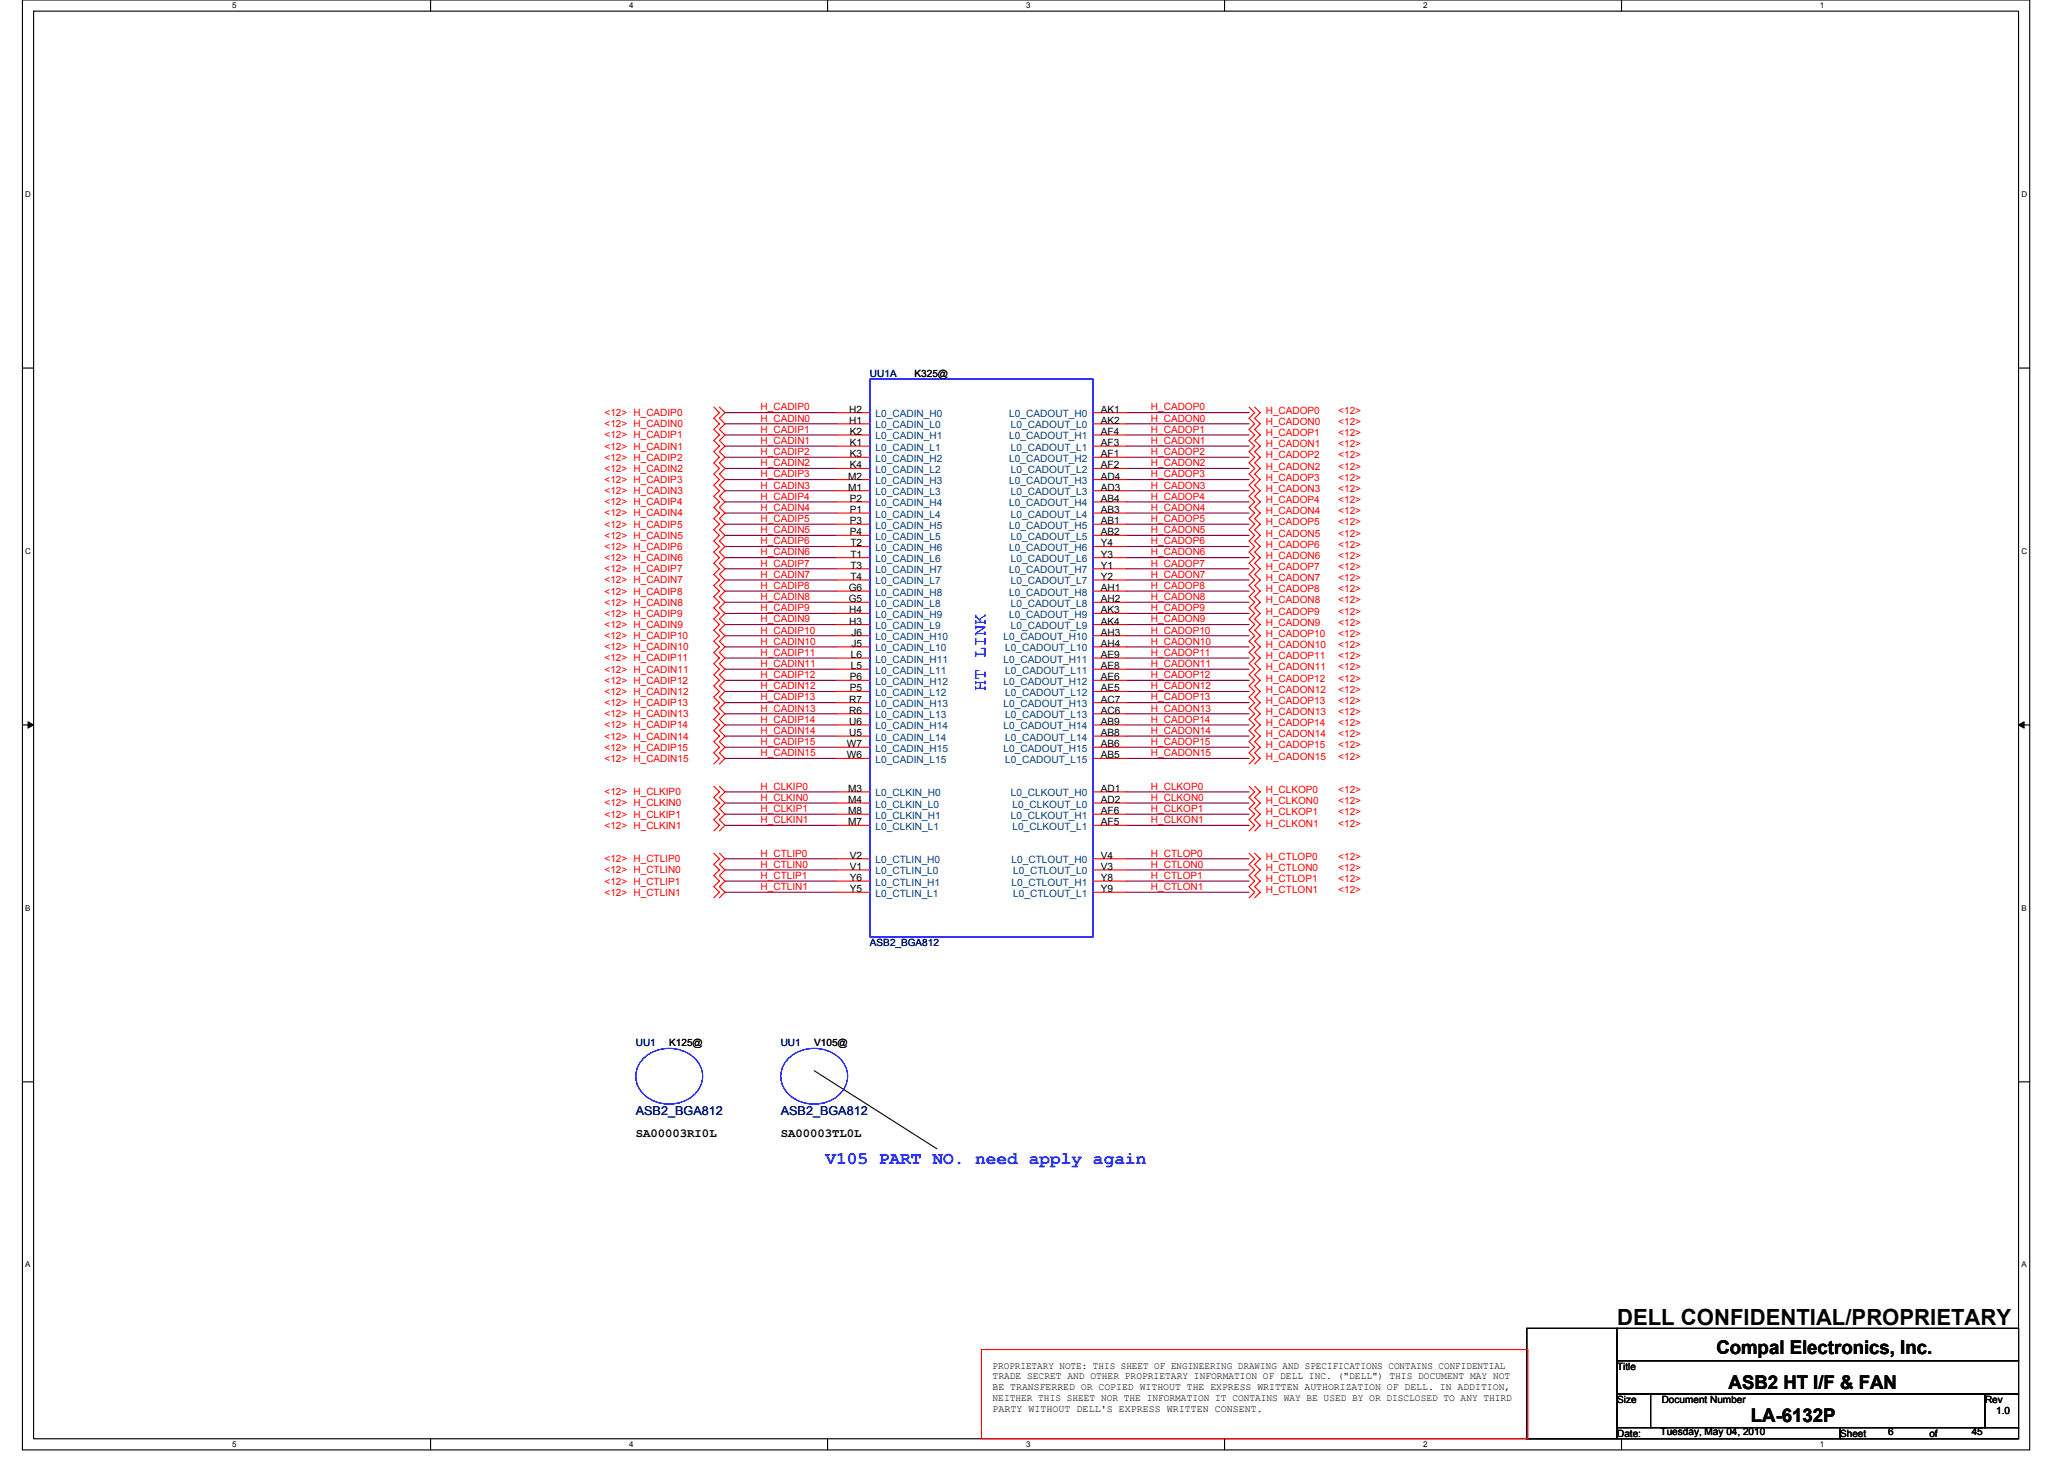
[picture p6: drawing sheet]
<svg xmlns="http://www.w3.org/2000/svg" width="297mm" height="210mm" viewBox="0 0 297 210" stroke-linecap="round" stroke-linejoin="round" font-family="sans-serif">
<defs><g id="words">
<text font-size="3.2" x="232" y="190.1">DELL CONFIDENTIAL/PROPRIETARY</text>
<g font-size="2.7">
<text x="246.3" y="194.3">Compal Electronics, Inc.</text>
<text x="248.1" y="199.3">ASB2 HT I/F &amp; FAN</text>
<text x="251.3" y="204.1">LA-6132P</text>
</g>
<g font-size="2.6" fill="#00f">
<text x="141.4" y="99.2" transform="rotate(-90 141.4 99.2)">HT LINK</text>
<text x="118.4" y="167">V105 PART NO. need apply again</text>
</g>
<g font-size="1.8" fill="#000080">
<text x="91.2" y="160">ASB2_BGA812</text>
<text x="112" y="160">ASB2_BGA812</text>
</g>
<g font-size="1.8">
<text x="91.2" y="163.1">SA00003RI0L</text>
<text x="112" y="163.1">SA00003TL0L</text>
</g>
<g font-size="1.4" fill="#f00">
<text x="86.7" y="59.7">&lt;12&gt; H_CADIP0</text>
<text x="109.2" y="58.9">H_CADIP0</text>
<text x="165.2" y="58.9">H_CADOP0</text>
<text x="181.6" y="59.4">H_CADOP0</text>
<text x="192" y="59.4">&lt;12&gt;</text>
<text x="86.7" y="61.3">&lt;12&gt; H_CADIN0</text>
<text x="86.7" y="62.9">&lt;12&gt; H_CADIP1</text>
<text x="86.7" y="64.5">&lt;12&gt; H_CADIN1</text>
<text x="109.2" y="63.7">H_CADIN1</text>
<text x="109.2" y="62.1">H_CADIP1</text>
<text x="109.2" y="65.3">H_CADIP2</text>
<text x="109.2" y="60.5">H_CADIN0</text>
<text x="165.2" y="63.7">H_CADON1</text>
<text x="165.2" y="62.1">H_CADOP1</text>
<text x="165.2" y="65.3">H_CADOP2</text>
<text x="165.2" y="60.5">H_CADON0</text>
<text x="181.6" y="61">H_CADON0</text>
<text x="181.6" y="62.6">H_CADOP1</text>
<text x="181.6" y="64.2">H_CADON1</text>
<text x="181.6" y="65.8">H_CADOP2</text>
<text x="192" y="61">&lt;12&gt;</text>
<text x="192" y="64.2">&lt;12&gt;</text>
<text x="192" y="62.6">&lt;12&gt;</text>
<text x="192" y="65.8">&lt;12&gt;</text>
<text x="86.7" y="67.7">&lt;12&gt; H_CADIN2</text>
<text x="86.7" y="69.3">&lt;12&gt; H_CADIP3</text>
<text x="86.7" y="70.9">&lt;12&gt; H_CADIN3</text>
<text x="86.7" y="66.1">&lt;12&gt; H_CADIP2</text>
<text x="109.2" y="71.7">H_CADIP4</text>
<text x="109.2" y="66.9">H_CADIN2</text>
<text x="109.2" y="68.5">H_CADIP3</text>
<text x="109.2" y="70.1">H_CADIN3</text>
<text x="165.2" y="70.1">H_CADON3</text>
<text x="165.2" y="68.5">H_CADOP3</text>
<text x="165.2" y="71.7">H_CADOP4</text>
<text x="165.2" y="66.9">H_CADON2</text>
<text x="181.6" y="67.4">H_CADON2</text>
<text x="181.6" y="69">H_CADOP3</text>
<text x="181.6" y="70.6">H_CADON3</text>
<text x="192" y="67.4">&lt;12&gt;</text>
<text x="192" y="70.6">&lt;12&gt;</text>
<text x="192" y="69">&lt;12&gt;</text>
<text x="86.7" y="72.5">&lt;12&gt; H_CADIP4</text>
<text x="86.7" y="74.1">&lt;12&gt; H_CADIN4</text>
<text x="86.7" y="75.7">&lt;12&gt; H_CADIP5</text>
<text x="86.7" y="77.3">&lt;12&gt; H_CADIN5</text>
<text x="109.2" y="73.3">H_CADIN4</text>
<text x="109.2" y="74.9">H_CADIP5</text>
<text x="109.2" y="76.5">H_CADIN5</text>
<text x="165.2" y="74.9">H_CADOP5</text>
<text x="165.2" y="73.3">H_CADON4</text>
<text x="165.2" y="76.5">H_CADON5</text>
<text x="181.6" y="72.2">H_CADOP4</text>
<text x="181.6" y="73.8">H_CADON4</text>
<text x="181.6" y="75.4">H_CADOP5</text>
<text x="181.6" y="77">H_CADON5</text>
<text x="192" y="73.8">&lt;12&gt;</text>
<text x="192" y="77">&lt;12&gt;</text>
<text x="192" y="72.2">&lt;12&gt;</text>
<text x="192" y="75.4">&lt;12&gt;</text>
<text x="86.7" y="82.1">&lt;12&gt; H_CADIP7</text>
<text x="86.7" y="83.7">&lt;12&gt; H_CADIN7</text>
<text x="86.7" y="78.9">&lt;12&gt; H_CADIP6</text>
<text x="86.7" y="80.5">&lt;12&gt; H_CADIN6</text>
<text x="109.2" y="82.9">H_CADIN7</text>
<text x="109.2" y="81.3">H_CADIP7</text>
<text x="109.2" y="79.7">H_CADIN6</text>
<text x="109.2" y="78.1">H_CADIP6</text>
<text x="165.2" y="81.3">H_CADOP7</text>
<text x="165.2" y="78.1">H_CADOP6</text>
<text x="165.2" y="79.7">H_CADON6</text>
<text x="165.2" y="82.9">H_CADON7</text>
<text x="181.6" y="78.6">H_CADOP6</text>
<text x="181.6" y="80.2">H_CADON6</text>
<text x="181.6" y="81.8">H_CADOP7</text>
<text x="181.6" y="83.4">H_CADON7</text>
<text x="192" y="80.2">&lt;12&gt;</text>
<text x="192" y="83.4">&lt;12&gt;</text>
<text x="192" y="78.6">&lt;12&gt;</text>
<text x="192" y="81.8">&lt;12&gt;</text>
<text x="86.7" y="85.3">&lt;12&gt; H_CADIP8</text>
<text x="86.7" y="86.9">&lt;12&gt; H_CADIN8</text>
<text x="86.7" y="88.5">&lt;12&gt; H_CADIP9</text>
<text x="109.2" y="89.3">H_CADIN9</text>
<text x="109.2" y="86.1">H_CADIN8</text>
<text x="109.2" y="87.7">H_CADIP9</text>
<text x="109.2" y="84.5">H_CADIP8</text>
<text x="165.2" y="89.3">H_CADON9</text>
<text x="165.2" y="84.5">H_CADOP8</text>
<text x="165.2" y="87.7">H_CADOP9</text>
<text x="165.2" y="86.1">H_CADON8</text>
<text x="181.6" y="85">H_CADOP8</text>
<text x="181.6" y="86.6">H_CADON8</text>
<text x="181.6" y="88.2">H_CADOP9</text>
<text x="181.6" y="89.8">H_CADON9</text>
<text x="192" y="86.6">&lt;12&gt;</text>
<text x="192" y="89.8">&lt;12&gt;</text>
<text x="192" y="85">&lt;12&gt;</text>
<text x="192" y="88.2">&lt;12&gt;</text>
<text x="86.7" y="90.1">&lt;12&gt; H_CADIN9</text>
<text x="86.7" y="91.7">&lt;12&gt; H_CADIP10</text>
<text x="86.7" y="93.3">&lt;12&gt; H_CADIN10</text>
<text x="86.7" y="94.9">&lt;12&gt; H_CADIP11</text>
<text x="109.2" y="92.5">H_CADIN10</text>
<text x="109.2" y="90.9">H_CADIP10</text>
<text x="109.2" y="95.7">H_CADIN11</text>
<text x="109.2" y="94.1">H_CADIP11</text>
<text x="165.2" y="92.5">H_CADON10</text>
<text x="165.2" y="94.1">H_CADOP11</text>
<text x="165.2" y="90.9">H_CADOP10</text>
<text x="165.2" y="95.7">H_CADON11</text>
<text x="181.6" y="91.4">H_CADOP10</text>
<text x="181.6" y="93">H_CADON10</text>
<text x="181.6" y="94.6">H_CADOP11</text>
<text x="192" y="93">&lt;12&gt;</text>
<text x="192" y="91.4">&lt;12&gt;</text>
<text x="192" y="94.6">&lt;12&gt;</text>
<text x="86.7" y="96.5">&lt;12&gt; H_CADIN11</text>
<text x="86.7" y="98.1">&lt;12&gt; H_CADIP12</text>
<text x="86.7" y="99.7">&lt;12&gt; H_CADIN12</text>
<text x="86.7" y="101.3">&lt;12&gt; H_CADIP13</text>
<text x="109.2" y="98.9">H_CADIN12</text>
<text x="109.2" y="97.3">H_CADIP12</text>
<text x="109.2" y="100.5">H_CADIP13</text>
<text x="165.2" y="97.3">H_CADOP12</text>
<text x="165.2" y="100.5">H_CADOP13</text>
<text x="165.2" y="98.9">H_CADON12</text>
<text x="181.6" y="96.2">H_CADON11</text>
<text x="181.6" y="97.8">H_CADOP12</text>
<text x="181.6" y="99.4">H_CADON12</text>
<text x="181.6" y="101">H_CADOP13</text>
<text x="192" y="96.2">&lt;12&gt;</text>
<text x="192" y="99.4">&lt;12&gt;</text>
<text x="192" y="97.8">&lt;12&gt;</text>
<text x="192" y="101">&lt;12&gt;</text>
<text x="86.7" y="102.9">&lt;12&gt; H_CADIN13</text>
<text x="86.7" y="104.5">&lt;12&gt; H_CADIP14</text>
<text x="86.7" y="106.1">&lt;12&gt; H_CADIN14</text>
<text x="86.7" y="107.7">&lt;12&gt; H_CADIP15</text>
<text x="109.2" y="105.3">H_CADIN14</text>
<text x="109.2" y="103.7">H_CADIP14</text>
<text x="109.2" y="102.1">H_CADIN13</text>
<text x="109.2" y="106.9">H_CADIP15</text>
<text x="165.2" y="106.9">H_CADOP15</text>
<text x="165.2" y="103.7">H_CADOP14</text>
<text x="165.2" y="105.3">H_CADON14</text>
<text x="165.2" y="102.1">H_CADON13</text>
<text x="181.6" y="102.6">H_CADON13</text>
<text x="181.6" y="104.2">H_CADOP14</text>
<text x="181.6" y="105.8">H_CADON14</text>
<text x="181.6" y="107.4">H_CADOP15</text>
<text x="192" y="102.6">&lt;12&gt;</text>
<text x="192" y="105.8">&lt;12&gt;</text>
<text x="192" y="104.2">&lt;12&gt;</text>
<text x="192" y="107.4">&lt;12&gt;</text>
<text x="86.7" y="109.3">&lt;12&gt; H_CADIN15</text>
<text x="109.2" y="108.5">H_CADIN15</text>
<text x="109.2" y="113.3">H_CLKIP0</text>
<text x="165.2" y="113.3">H_CLKOP0</text>
<text x="165.2" y="108.5">H_CADON15</text>
<text x="181.6" y="113.8">H_CLKOP0</text>
<text x="181.6" y="109">H_CADON15</text>
<text x="192" y="109">&lt;12&gt;</text>
<text x="192" y="113.8">&lt;12&gt;</text>
<text x="86.7" y="114.1">&lt;12&gt; H_CLKIP0</text>
<text x="86.7" y="115.7">&lt;12&gt; H_CLKIN0</text>
<text x="86.7" y="117.3">&lt;12&gt; H_CLKIP1</text>
<text x="86.7" y="118.9">&lt;12&gt; H_CLKIN1</text>
<text x="109.2" y="114.9">H_CLKIN0</text>
<text x="109.2" y="118.1">H_CLKIN1</text>
<text x="109.2" y="116.5">H_CLKIP1</text>
<text x="165.2" y="116.5">H_CLKOP1</text>
<text x="165.2" y="118.1">H_CLKON1</text>
<text x="165.2" y="114.9">H_CLKON0</text>
<text x="181.6" y="115.4">H_CLKON0</text>
<text x="181.6" y="117">H_CLKOP1</text>
<text x="181.6" y="118.6">H_CLKON1</text>
<text x="192" y="115.4">&lt;12&gt;</text>
<text x="192" y="118.6">&lt;12&gt;</text>
<text x="192" y="117">&lt;12&gt;</text>
<text x="86.7" y="123.7">&lt;12&gt; H_CTLIP0</text>
<text x="86.7" y="125.3">&lt;12&gt; H_CTLIN0</text>
<text x="109.2" y="122.9">H_CTLIP0</text>
<text x="109.2" y="124.5">H_CTLIN0</text>
<text x="165.2" y="124.5">H_CTLON0</text>
<text x="165.2" y="122.9">H_CTLOP0</text>
<text x="181.6" y="123.4">H_CTLOP0</text>
<text x="181.6" y="125">H_CTLON0</text>
<text x="192" y="125">&lt;12&gt;</text>
<text x="192" y="123.4">&lt;12&gt;</text>
<text x="86.7" y="126.9">&lt;12&gt; H_CTLIP1</text>
<text x="86.7" y="128.5">&lt;12&gt; H_CTLIN1</text>
<text x="109.2" y="127.7">H_CTLIN1</text>
<text x="109.2" y="126.1">H_CTLIP1</text>
<text x="165.2" y="126.1">H_CTLOP1</text>
<text x="165.2" y="127.7">H_CTLON1</text>
<text x="181.6" y="126.6">H_CTLOP1</text>
<text x="181.6" y="128.2">H_CTLON1</text>
<text x="192" y="128.2">&lt;12&gt;</text>
<text x="192" y="126.6">&lt;12&gt;</text>
</g>
<g font-size="1.4">
<text x="121.9" y="59.2">H2</text>
<text x="131.2" y="54.1">K325@</text>
<text x="158" y="59.2">AK1</text>
<text x="121.9" y="60.8">H1</text>
<text x="121.9" y="65.6">K3</text>
<text x="121.9" y="62.4">K2</text>
<text x="121.9" y="64">K1</text>
<text x="158" y="65.6">AF1</text>
<text x="158" y="62.4">AF4</text>
<text x="158" y="64">AF3</text>
<text x="158" y="60.8">AK2</text>
<text x="121.7" y="68.8">M2</text>
<text x="121.7" y="70.4">M1</text>
<text x="121.9" y="67.2">K4</text>
<text x="158" y="68.8">AD4</text>
<text x="158" y="70.4">AD3</text>
<text x="158" y="67.2">AF2</text>
<text x="121.9" y="75.2">P3</text>
<text x="121.9" y="76.8">P4</text>
<text x="121.9" y="72">P2</text>
<text x="121.9" y="73.6">P1</text>
<text x="158" y="75.2">AB1</text>
<text x="158" y="72">AB4</text>
<text x="158" y="76.8">AB2</text>
<text x="158" y="73.6">AB3</text>
<text x="122" y="81.6">T3</text>
<text x="122" y="83.2">T4</text>
<text x="122" y="78.4">T2</text>
<text x="122" y="80">T1</text>
<text x="158" y="81.6">Y1</text>
<text x="158" y="78.4">Y4</text>
<text x="158" y="83.2">Y2</text>
<text x="158" y="80">Y3</text>
<text x="121.8" y="84.8">G6</text>
<text x="121.8" y="86.4">G5</text>
<text x="121.9" y="88">H4</text>
<text x="121.9" y="89.6">H3</text>
<text x="158" y="88">AK3</text>
<text x="158" y="84.8">AH1</text>
<text x="158" y="89.6">AK4</text>
<text x="158" y="86.4">AH2</text>
<text x="122.1" y="94.4">L6</text>
<text x="122.2" y="91.2">J6</text>
<text x="122.2" y="92.8">J5</text>
<text x="158" y="92.8">AH4</text>
<text x="158" y="94.4">AE9</text>
<text x="158" y="91.2">AH3</text>
<text x="121.9" y="100.8">R7</text>
<text x="121.9" y="97.6">P6</text>
<text x="121.9" y="99.2">P5</text>
<text x="122.1" y="96">L5</text>
<text x="158" y="99.2">AE5</text>
<text x="158" y="96">AE8</text>
<text x="158" y="100.8">AC7</text>
<text x="158" y="97.6">AE6</text>
<text x="121.5" y="107.2">W7</text>
<text x="121.9" y="104">U6</text>
<text x="121.9" y="105.6">U5</text>
<text x="121.9" y="102.4">R6</text>
<text x="158" y="105.6">AB8</text>
<text x="158" y="102.4">AC6</text>
<text x="158" y="107.2">AB6</text>
<text x="158" y="104">AB9</text>
<text x="121.5" y="108.8">W6</text>
<text x="121.7" y="113.6">M3</text>
<text x="158" y="108.8">AB5</text>
<text x="158" y="113.6">AD1</text>
<text x="121.7" y="116.8">M8</text>
<text x="121.7" y="118.4">M7</text>
<text x="121.7" y="115.2">M4</text>
<text x="158" y="118.4">AF5</text>
<text x="158" y="115.2">AD2</text>
<text x="158" y="116.8">AF6</text>
<text x="121.9" y="123.2">V2</text>
<text x="121.9" y="124.8">V1</text>
<text x="158" y="124.8">V3</text>
<text x="158" y="123.2">V4</text>
<text x="121.9" y="126.4">Y6</text>
<text x="121.9" y="128">Y5</text>
<text x="158" y="128">Y9</text>
<text x="158" y="126.4">Y8</text>
<text x="96" y="150.1">K125@</text>
<text x="116.8" y="150.1">V105@</text>
<text x="142.4" y="196.4">PROPRIETARY NOTE: THIS SHEET OF ENGINEERING DRAWING AND SPECIFICATIONS CONTAINS CONFIDENTIAL</text>
<text x="142.4" y="197.9">TRADE SECRET AND OTHER PROPRIETARY INFORMATION OF DELL INC. (&quot;DELL&quot;) THIS DOCUMENT MAY NOT</text>
<text x="232" y="196.5">Title</text>
<text x="142.4" y="199.5">BE TRANSFERRED OR COPIED WITHOUT THE EXPRESS WRITTEN AUTHORIZATION OF DELL. IN ADDITION,</text>
<text x="142.4" y="201">NEITHER THIS SHEET NOR THE INFORMATION IT CONTAINS WAY BE USED BY OR DISCLOSED TO ANY THIRD</text>
<text x="142.4" y="202.5">PARTY WITHOUT DELL'S EXPRESS WRITTEN CONSENT.</text>
<text x="232" y="201.3">Size</text>
<text x="238.4" y="201.3">Document Number</text>
<text x="284.9" y="201.3">Rev</text>
<text x="286.5" y="202.9">1.0</text>
<text x="232" y="206.1">Date:</text>
<text x="238.3" y="206">Tuesday, May 04, 2010</text>
<text x="264.1" y="206.1">Sheet</text>
<text x="270.9" y="206">6</text>
<text x="276.9" y="206.1">of</text>
<text x="282.9" y="206">45</text>
</g>
<g font-size="1.4" fill="#000080">
<text x="124.8" y="54.1">UU1A</text>
<text x="124.8" y="135.7">ASB2_BGA812</text>
<text x="91.2" y="150.1">UU1</text>
<text x="112" y="150.1">UU1</text>
</g>
<g font-size="1.4" fill="#004080">
<text x="125.6" y="59.9">L0_CADIN_H0</text>
<text x="144.8" y="59.9">L0_CADOUT_H0</text>
<text x="125.6" y="63.1">L0_CADIN_H1</text>
<text x="125.6" y="64.7">L0_CADIN_L1</text>
<text x="125.6" y="61.5">L0_CADIN_L0</text>
<text x="144.8" y="63.1">L0_CADOUT_H1</text>
<text x="145.1" y="64.7">L0_CADOUT_L1</text>
<text x="145.1" y="61.5">L0_CADOUT_L0</text>
<text x="125.6" y="69.5">L0_CADIN_H3</text>
<text x="125.6" y="71.1">L0_CADIN_L3</text>
<text x="125.6" y="66.3">L0_CADIN_H2</text>
<text x="125.6" y="67.9">L0_CADIN_L2</text>
<text x="144.8" y="69.5">L0_CADOUT_H3</text>
<text x="144.8" y="66.3">L0_CADOUT_H2</text>
<text x="145.1" y="71.1">L0_CADOUT_L3</text>
<text x="145.1" y="67.9">L0_CADOUT_L2</text>
<text x="125.6" y="75.9">L0_CADIN_H5</text>
<text x="125.6" y="77.5">L0_CADIN_L5</text>
<text x="125.6" y="72.7">L0_CADIN_H4</text>
<text x="125.6" y="74.3">L0_CADIN_L4</text>
<text x="144.8" y="75.9">L0_CADOUT_H5</text>
<text x="144.8" y="72.7">L0_CADOUT_H4</text>
<text x="145.1" y="77.5">L0_CADOUT_L5</text>
<text x="145.1" y="74.3">L0_CADOUT_L4</text>
<text x="125.6" y="82.3">L0_CADIN_H7</text>
<text x="125.6" y="83.9">L0_CADIN_L7</text>
<text x="125.6" y="79.1">L0_CADIN_H6</text>
<text x="125.6" y="80.7">L0_CADIN_L6</text>
<text x="144.8" y="82.3">L0_CADOUT_H7</text>
<text x="144.8" y="79.1">L0_CADOUT_H6</text>
<text x="145.1" y="83.9">L0_CADOUT_L7</text>
<text x="145.1" y="80.7">L0_CADOUT_L6</text>
<text x="125.6" y="88.7">L0_CADIN_H9</text>
<text x="125.6" y="85.5">L0_CADIN_H8</text>
<text x="125.6" y="87.1">L0_CADIN_L8</text>
<text x="144.8" y="88.7">L0_CADOUT_H9</text>
<text x="144.8" y="85.5">L0_CADOUT_H8</text>
<text x="145.1" y="87.1">L0_CADOUT_L8</text>
<text x="125.6" y="95.1">L0_CADIN_H11</text>
<text x="125.6" y="91.9">L0_CADIN_H10</text>
<text x="125.6" y="93.5">L0_CADIN_L10</text>
<text x="125.6" y="90.3">L0_CADIN_L9</text>
<text x="144" y="95.1">L0_CADOUT_H11</text>
<text x="144" y="91.9">L0_CADOUT_H10</text>
<text x="144.3" y="93.5">L0_CADOUT_L10</text>
<text x="145.1" y="90.3">L0_CADOUT_L9</text>
<text x="125.6" y="101.5">L0_CADIN_H13</text>
<text x="125.6" y="98.3">L0_CADIN_H12</text>
<text x="125.6" y="99.9">L0_CADIN_L12</text>
<text x="125.6" y="96.7">L0_CADIN_L11</text>
<text x="144" y="101.5">L0_CADOUT_H13</text>
<text x="144" y="98.3">L0_CADOUT_H12</text>
<text x="144.3" y="99.9">L0_CADOUT_L12</text>
<text x="144.3" y="96.7">L0_CADOUT_L11</text>
<text x="125.6" y="107.9">L0_CADIN_H15</text>
<text x="125.6" y="104.7">L0_CADIN_H14</text>
<text x="125.6" y="106.3">L0_CADIN_L14</text>
<text x="125.6" y="103.1">L0_CADIN_L13</text>
<text x="144" y="107.9">L0_CADOUT_H15</text>
<text x="144" y="104.7">L0_CADOUT_H14</text>
<text x="144.3" y="106.3">L0_CADOUT_L14</text>
<text x="144.3" y="103.1">L0_CADOUT_L13</text>
<text x="125.6" y="109.5">L0_CADIN_L15</text>
<text x="144.3" y="109.5">L0_CADOUT_L15</text>
<text x="125.6" y="117.5">L0_CLKIN_H1</text>
<text x="125.6" y="119.1">L0_CLKIN_L1</text>
<text x="125.6" y="114.3">L0_CLKIN_H0</text>
<text x="125.6" y="115.9">L0_CLKIN_L0</text>
<text x="145.1" y="117.5">L0_CLKOUT_H1</text>
<text x="145.1" y="114.3">L0_CLKOUT_H0</text>
<text x="145.3" y="119.1">L0_CLKOUT_L1</text>
<text x="145.3" y="115.9">L0_CLKOUT_L0</text>
<text x="125.6" y="123.9">L0_CTLIN_H0</text>
<text x="125.6" y="125.5">L0_CTLIN_L0</text>
<text x="145.1" y="123.9">L0_CTLOUT_H0</text>
<text x="145.4" y="125.5">L0_CTLOUT_L0</text>
<text x="125.6" y="127.1">L0_CTLIN_H1</text>
<text x="125.6" y="128.7">L0_CTLIN_L1</text>
<text x="145.1" y="127.1">L0_CTLOUT_H1</text>
<text x="145.4" y="128.7">L0_CTLOUT_L1</text>
</g>
<g font-size="1.1">
<text x="33.3" y="1.2">5</text>
<text x="90.3" y="1.2">4</text>
<text x="147.2" y="1.2">3</text>
<text x="204.2" y="1.2">2</text>
<text x="261.2" y="1.2">1</text>
<text x="3.6" y="28.2">D</text>
<text x="290.1" y="28.2">D</text>
<text x="3.6" y="79.4">C</text>
<text x="290.1" y="79.4">C</text>
<text x="3.6" y="130.6">B</text>
<text x="290.1" y="130.6">B</text>
<text x="3.6" y="181.9">A</text>
<text x="290.1" y="181.9">A</text>
<text x="33.3" y="207.6">5</text>
<text x="90.3" y="207.6">4</text>
<text x="147.2" y="207.6">3</text>
<text x="204.2" y="207.6">2</text>
<text x="261.2" y="207.6">1</text>
</g>
</g></defs>
<path d="M3.2 0h288.1v208h-288.1zM4.8 1.6h284.9v204.8h-284.9z" fill="none" stroke="#000" stroke-width=".16"/>
<g fill="#fff">
<path d="M33.3 .2h.6v1.2h-.6z"/>
<path d="M33.3 206.6h.6v1.3h-.6z"/>
</g>
<path d="M61.8 0v1.6M61.8 206.4v1.6" fill="none" stroke="#000" stroke-width=".16"/>
<g fill="#fff">
<path d="M90.3 .2h.6v1.2h-.6z"/>
<path d="M90.3 206.6h.6v1.3h-.6z"/>
</g>
<path d="M118.8 0v1.6M118.8 206.4v1.6" fill="none" stroke="#000" stroke-width=".16"/>
<g fill="#fff">
<path d="M147.2 .2h.7v1.2h-.7z"/>
<path d="M147.2 206.6h.7v1.3h-.7z"/>
</g>
<path d="M175.7 0v1.6M175.7 206.4v1.6" fill="none" stroke="#000" stroke-width=".16"/>
<g fill="#fff">
<path d="M204.2 .2h.6v1.2h-.6z"/>
<path d="M204.2 206.6h.6v1.3h-.6z"/>
</g>
<path d="M232.7 0v1.6M232.7 206.4v1.6" fill="none" stroke="#000" stroke-width=".16"/>
<g fill="#fff">
<path d="M261.2 .2h.6v1.2h-.6z"/>
<path d="M261.2 206.6h.6v1.3h-.6z"/>
<path d="M3.6 27.2h.8v1.3h-.8z"/>
<path d="M290.1 27.2h.8v1.3h-.8z"/>
<path d="M3.6 78.4h.8v1.3h-.8z"/>
<path d="M290.1 78.4h.8v1.3h-.8z"/>
</g>
<path d="M3.2 52.8h1.6M289.7 52.8h1.6" fill="none" stroke="#000" stroke-width=".16"/>
<g fill="#fff">
<path d="M3.6 129.6h.8v1.3h-.8z"/>
<path d="M290.1 129.6h.7v1.3h-.7z"/>
</g>
<path d="M3.2 104h1.6M289.7 104h1.6" fill="none" stroke="#000" stroke-width=".16"/>
<path d="M4 103.5l.8 .5-.8 .5zM289.7 104l.8-.5v1z" fill="#000" stroke="#000" stroke-width=".14"/>
<g fill="#fff">
<path d="M3.6 180.8h.8v1.3h-.8z"/>
<path d="M290.1 180.8h.7v1.3h-.7z"/>
</g>
<path d="M3.2 155.2h1.6M116.8 153.6l17.6 11.2M289.7 155.2h1.6M219.1 190.6h12.9v15.8h-12.9zM232 190.6h57.7v4.6h-57.7zM232 195.2h57.7v4.8h-57.7zM232 204.8h32.1v1.6h-32.1zM232 200h4.8v4.8h-4.8zM236.8 200h48.1v4.8h-48.1zM264.1 204.8h25.6v1.6h-25.6zM284.9 200h4.8v4.8h-4.8z" fill="none" stroke="#000" stroke-width=".16"/>
<g fill="none" stroke="#800040" stroke-width=".16">
<path d="M104 59.2h16M161.6 59.2h17.6M104 72h16M104 73.6h16M104 75.2h16M104 78.4h16M104 76.8h16M104 67.2h16M104 64h16M104 68.8h16M104 70.4h16M104 62.4h16"/>
<path d="M104 65.6h16M104 60.8h16M161.6 72h17.6M161.6 73.6h17.6M161.6 75.2h17.6M161.6 78.4h17.6M161.6 76.8h17.6M161.6 67.2h17.6M161.6 64h17.6M161.6 68.8h17.6M161.6 70.4h17.6M161.6 62.4h17.6"/>
<path d="M161.6 65.6h17.6M161.6 60.8h17.6M104 99.2h16M104 97.6h16M104 92.8h16M104 91.2h16M104 96h16M104 89.6h16M104 94.4h16M104 86.4h16M104 88h16M104 84.8h16"/>
<path d="M104 83.2h16M104 81.6h16M104 80h16M161.6 99.2h17.6M161.6 97.6h17.6M161.6 92.8h17.6M161.6 91.2h17.6M161.6 96h17.6M161.6 89.6h17.6M161.6 94.4h17.6M161.6 86.4h17.6M161.6 88h17.6"/>
<path d="M161.6 84.8h17.6M161.6 83.2h17.6M161.6 81.6h17.6M161.6 80h17.6M104 105.6h16M104 108.8h16M104 100.8h16M104 104h16M104 102.4h16M104 107.2h16M104 116.8h16M104 118.4h16"/>
<path d="M104 115.2h16M104 113.6h16M161.6 105.6h17.6M161.6 108.8h17.6M161.6 100.8h17.6M161.6 104h17.6M161.6 102.4h17.6M161.6 107.2h17.6M161.6 116.8h17.6M161.6 118.4h17.6M161.6 115.2h17.6M161.6 113.6h17.6"/>
<path d="M104 124.8h16M104 123.2h16M104 126.4h16M104 128h16M161.6 124.8h17.6M161.6 123.2h17.6M161.6 126.4h17.6M161.6 128h17.6"/>
</g>
<g fill="none" stroke="#f00" stroke-width=".16">
<path d="M102.4 58.4l.8 .8-.8 .8 .8 .8-.8 .8 .8 .8-.8 .8 .8 .8-.8 .8 .8 .8-.8 .8 .8 .8-.8 .8 .8 .8-.8 .8 .8 .8-.8 .8 .8 .8-.8 .8 .8 .8-.8 .8 .8 .8-.8 .8 .8 .8-.8 .8 .8 .8-.8 .8 .8 .8-.8 .8 .8 .8-.8 .8 .8 .8-.8 .8 .8 .8-.8 .8 .8 .8-.8 .8 .8 .8-.8 .8 .8 .8-.8 .8 .8 .8-.8 .8 .8 .8-.8 .8 .8 .8-.8 .8 .8 .8-.8 .8 .8 .8-.8 .8 .8 .8-.8 .8 .8 .8-.8 .8 .8 .8-.8 .8 .8 .8-.8 .8 .8 .8-.8 .8 .8 .8-.8 .8 .8 .8-.8 .8M103.2 58.4l.8 .8-.8 .8 .8 .8-.8 .8 .8 .8-.8 .8 .8 .8-.8 .8 .8 .8-.8 .8 .8 .8-.8 .8 .8 .8-.8 .8 .8 .8-.8 .8 .8 .8-.8 .8 .8 .8-.8 .8 .8 .8-.8 .8 .8 .8-.8 .8 .8 .8-.8 .8 .8 .8-.8 .8 .8 .8-.8 .8 .8 .8-.8 .8 .8 .8-.8 .8 .8 .8-.8 .8 .8 .8-.8 .8 .8 .8-.8 .8 .8 .8-.8 .8 .8 .8-.8 .8 .8 .8-.8 .8 .8 .8-.8 .8 .8 .8-.8 .8 .8 .8-.8 .8 .8 .8-.8 .8 .8 .8-.8 .8 .8 .8-.8 .8 .8 .8-.8 .8 .8 .8-.8 .8 .8 .8-.8 .8M120 59.2h4.8M156.8 59.2h4.8M179.2 58.4l.8 .8-.8 .8 .8 .8-.8 .8 .8 .8-.8 .8 .8 .8-.8 .8 .8 .8-.8 .8 .8 .8-.8 .8 .8 .8-.8 .8 .8 .8-.8 .8 .8 .8-.8 .8 .8 .8-.8 .8 .8 .8-.8 .8 .8 .8-.8 .8 .8 .8-.8 .8 .8 .8-.8 .8 .8 .8-.8 .8 .8 .8-.8 .8 .8 .8-.8 .8 .8 .8-.8 .8 .8 .8-.8 .8 .8 .8-.8 .8 .8 .8-.8 .8 .8 .8-.8 .8 .8 .8-.8 .8 .8 .8-.8 .8 .8 .8-.8 .8 .8 .8-.8 .8 .8 .8-.8 .8 .8 .8-.8 .8 .8 .8-.8 .8 .8 .8-.8 .8 .8 .8-.8 .8 .8 .8-.8 .8M180 58.4l.8 .8-.8 .8 .8 .8-.8 .8 .8 .8-.8 .8 .8 .8-.8 .8 .8 .8-.8 .8 .8 .8-.8 .8 .8 .8-.8 .8 .8 .8-.8 .8 .8 .8-.8 .8 .8 .8-.8 .8 .8 .8-.8 .8 .8 .8-.8 .8 .8 .8-.8 .8 .8 .8-.8 .8 .8 .8-.8 .8 .8 .8-.8 .8 .8 .8-.8 .8 .8 .8-.8 .8 .8 .8-.8 .8 .8 .8-.8 .8 .8 .8-.8 .8 .8 .8-.8 .8 .8 .8-.8 .8 .8 .8-.8 .8 .8 .8-.8 .8 .8 .8-.8 .8 .8 .8-.8 .8 .8 .8-.8 .8 .8 .8-.8 .8 .8 .8-.8 .8 .8 .8-.8 .8 .8 .8-.8 .8M120 78.4h4.8M120 75.2h4.8M120 76.8h4.8M120 72h4.8M120 73.6h4.8M120 68.8h4.8"/>
<path d="M120 70.4h4.8M120 65.6h4.8M120 67.2h4.8M120 62.4h4.8M120 64h4.8M120 60.8h4.8M156.8 78.4h4.8M156.8 75.2h4.8M156.8 76.8h4.8M156.8 72h4.8M156.8 73.6h4.8M156.8 68.8h4.8"/>
<path d="M156.8 70.4h4.8M156.8 65.6h4.8M156.8 67.2h4.8M156.8 62.4h4.8M156.8 64h4.8M156.8 60.8h4.8M120 97.6h4.8M120 99.2h4.8M120 94.4h4.8M120 96h4.8M120 91.2h4.8M120 92.8h4.8"/>
<path d="M120 88h4.8M120 89.6h4.8M120 84.8h4.8M120 86.4h4.8M120 81.6h4.8M120 83.2h4.8M120 80h4.8M156.8 97.6h4.8M156.8 99.2h4.8M156.8 94.4h4.8M156.8 96h4.8M156.8 91.2h4.8"/>
<path d="M156.8 92.8h4.8M156.8 88h4.8M156.8 89.6h4.8M156.8 84.8h4.8M156.8 86.4h4.8M156.8 81.6h4.8M156.8 83.2h4.8M156.8 80h4.8M102.4 112.8l.8 .8-.8 .8 .8 .8-.8 .8 .8 .8-.8 .8 .8 .8-.8 .8M103.2 112.8l.8 .8-.8 .8 .8 .8-.8 .8 .8 .8-.8 .8 .8 .8-.8 .8M120 107.2h4.8M120 108.8h4.8"/>
<path d="M120 104h4.8M120 105.6h4.8M120 100.8h4.8M120 102.4h4.8M120 116.8h4.8M120 118.4h4.8M120 113.6h4.8M120 115.2h4.8M156.8 107.2h4.8M156.8 108.8h4.8M156.8 104h4.8M156.8 105.6h4.8"/>
<path d="M156.8 100.8h4.8M156.8 102.4h4.8M156.8 116.8h4.8M156.8 118.4h4.8M156.8 113.6h4.8M156.8 115.2h4.8M179.2 112.8l.8 .8-.8 .8 .8 .8-.8 .8 .8 .8-.8 .8 .8 .8-.8 .8M180 112.8l.8 .8-.8 .8 .8 .8-.8 .8 .8 .8-.8 .8 .8 .8-.8 .8M102.4 122.4l.8 .8-.8 .8 .8 .8-.8 .8 .8 .8-.8 .8 .8 .8-.8 .8M103.2 122.4l.8 .8-.8 .8 .8 .8-.8 .8 .8 .8-.8 .8 .8 .8-.8 .8M120 126.4h4.8M120 128h4.8"/>
<path d="M120 123.2h4.8M120 124.8h4.8M156.8 126.4h4.8M156.8 128h4.8M156.8 123.2h4.8M156.8 124.8h4.8M179.2 122.4l.8 .8-.8 .8 .8 .8-.8 .8 .8 .8-.8 .8 .8 .8-.8 .8M180 122.4l.8 .8-.8 .8 .8 .8-.8 .8 .8 .8-.8 .8 .8 .8-.8 .8M140.8 193.6h78.4v12.8h-78.4z"/>
</g>
<path d="M124.8 54.4h32v80h-32zM92.4 151.8a5.4 5.4 0 0 1 7.8 .6 3.6 3.6 0 0 1-1.8 5.5 5.2 5.2 0 0 1-6.9-2.1 3.5 3.5 0 0 1 .9-4zM113.2 151.8a5.4 5.4 0 0 1 7.8 .6 3.6 3.6 0 0 1-1.8 5.5 5.2 5.2 0 0 1-6.9-2.1 3.5 3.5 0 0 1 .9-4z" fill="none" stroke="#00f" stroke-width=".16"/>
<use href="#words"/>
</svg>
